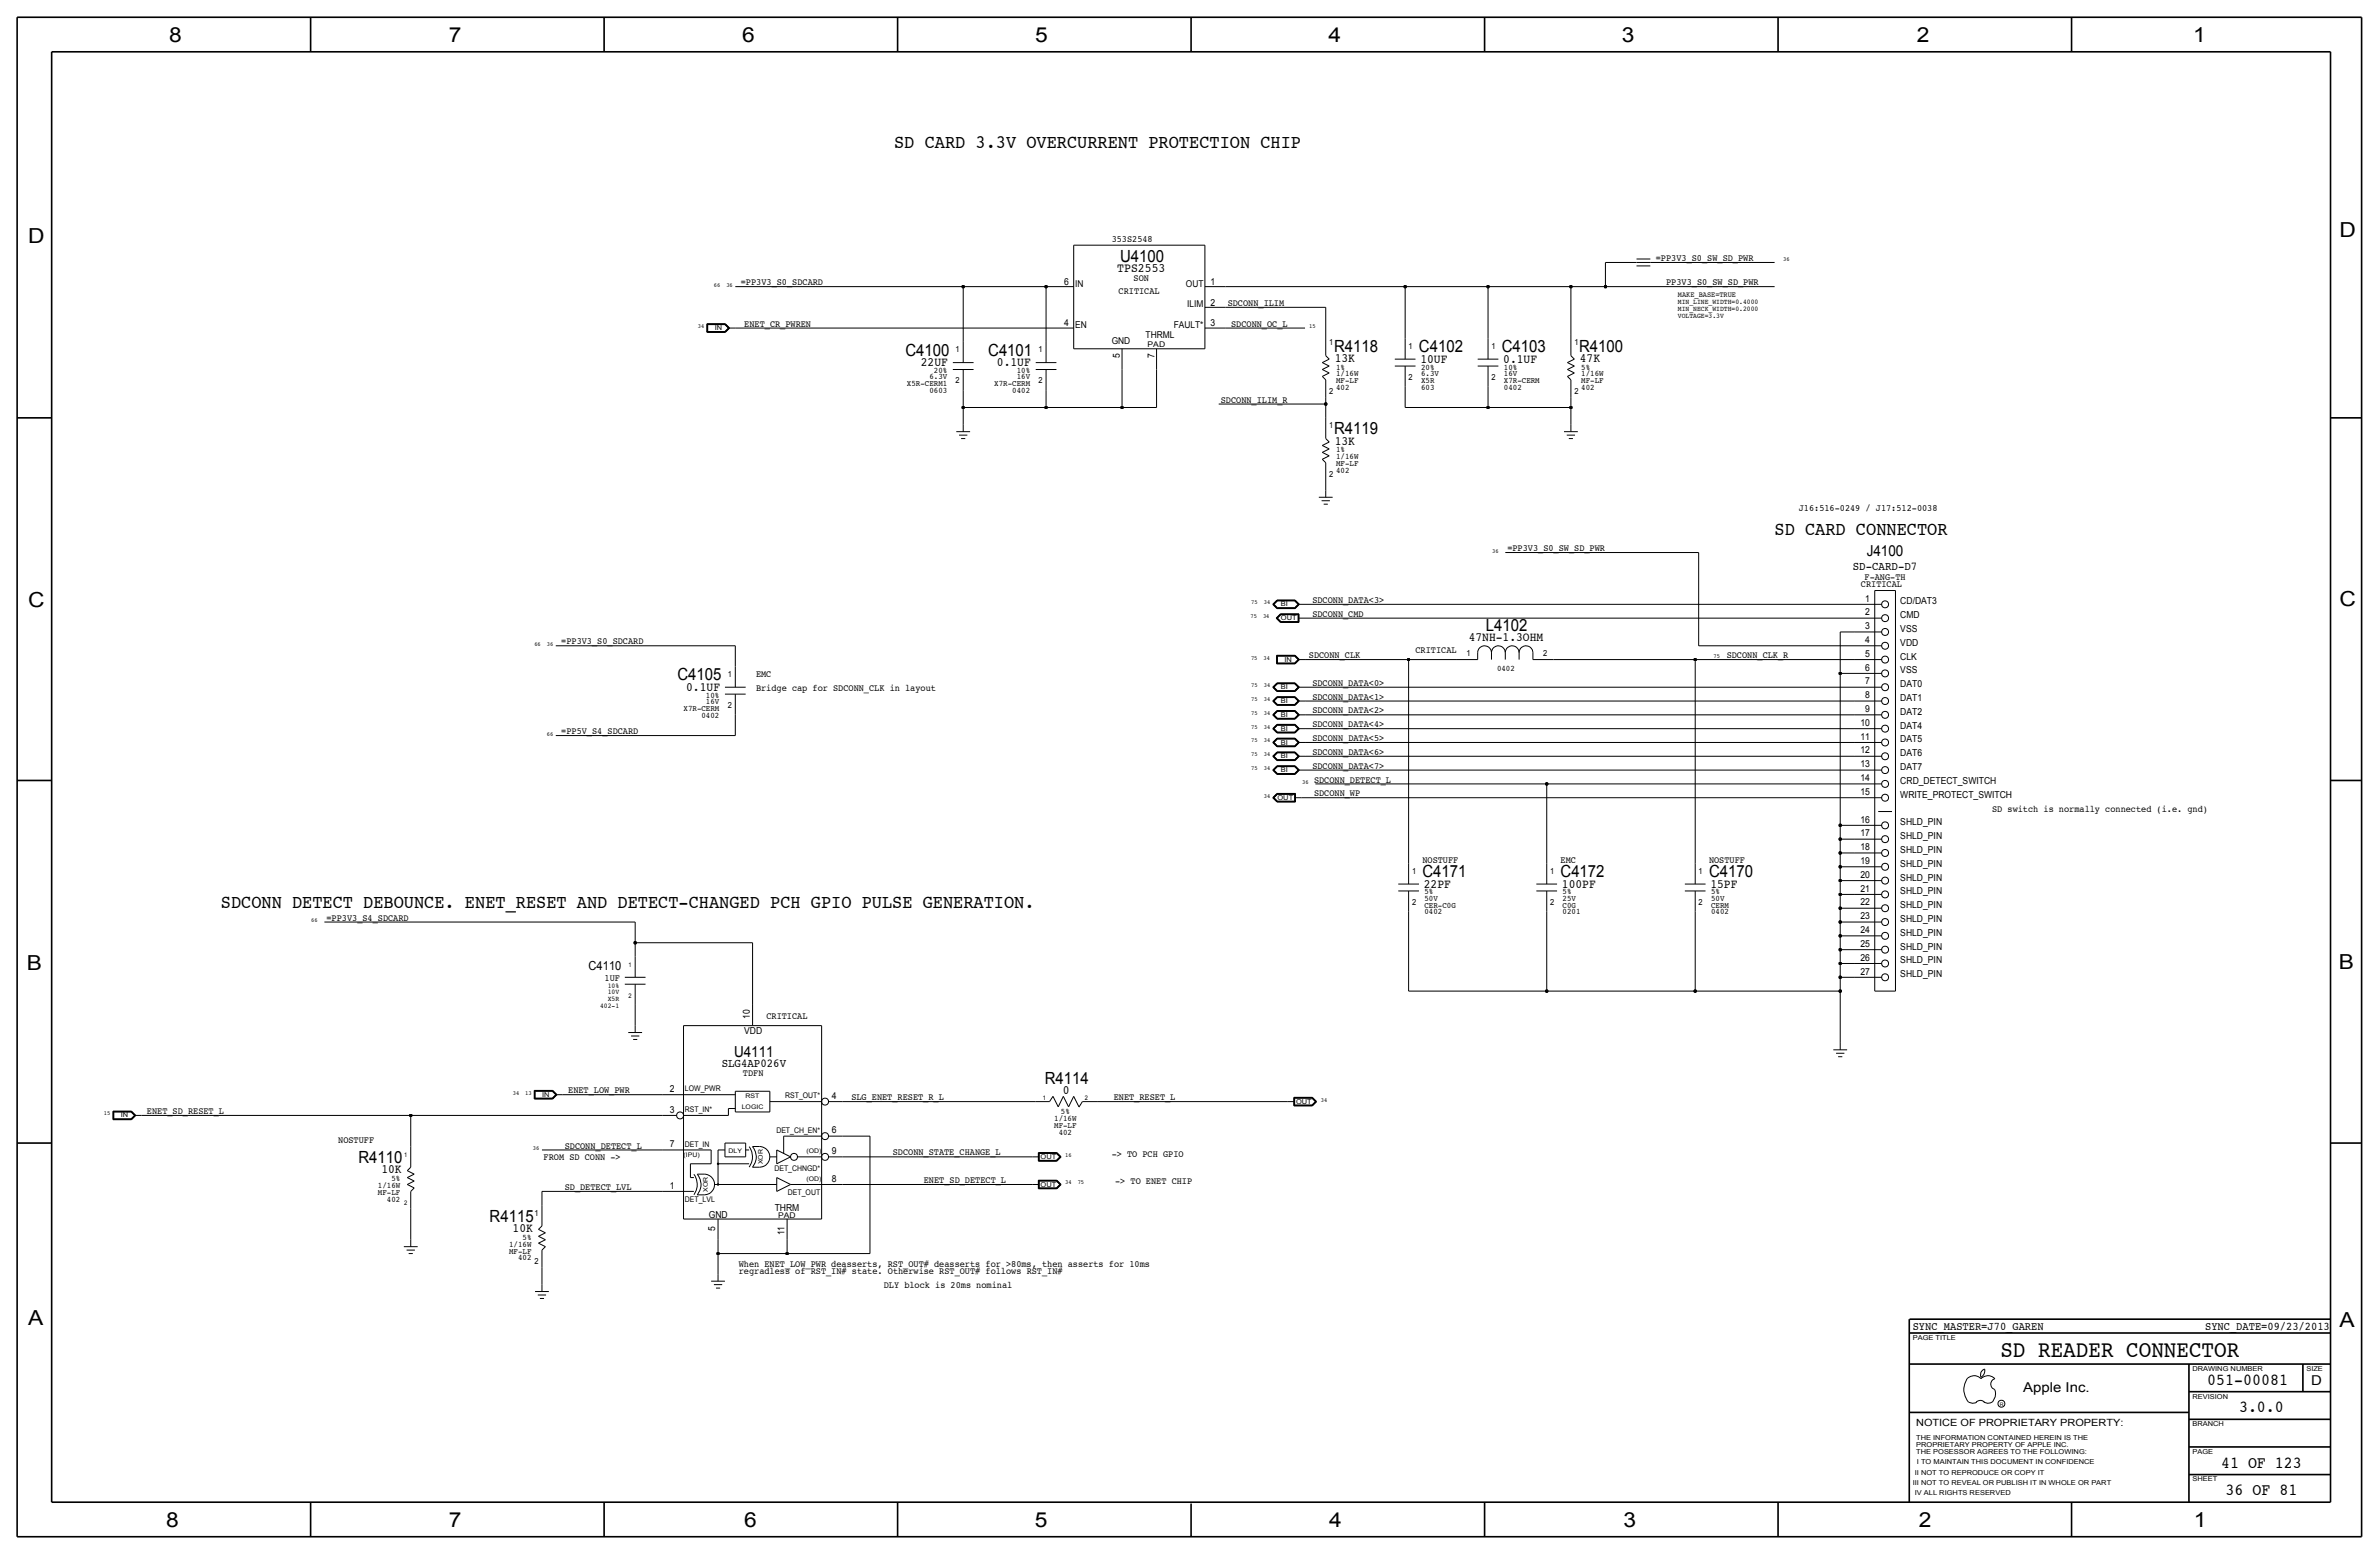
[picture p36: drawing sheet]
<svg xmlns="http://www.w3.org/2000/svg" width="875mm" height="572mm" viewBox="0 0 875 572" stroke-linecap="round" stroke-linejoin="round" font-family="sans-serif">
<defs><g id="words">
<text font-size="8.6" x="735.8" y="499.1">SD READER CONNECTOR</text>
<g font-size="7.6">
<text x="62.2" y="15.5">8</text>
<text x="165" y="15.5">7</text>
<text x="273" y="15.5">6</text>
<text x="380.7" y="15.5">5</text>
<text x="488.6" y="15.5">4</text>
<text x="596.6" y="15.5">3</text>
<text x="705.1" y="15.5">2</text>
<text x="806.7" y="15.5">1</text>
<text x="10.4" y="89.4">D</text>
<text x="860.5" y="87.1">D</text>
<text x="10.4" y="223.3">C</text>
<text x="860.5" y="222.8">C</text>
<text x="9.8" y="356.6">B</text>
<text x="860.2" y="356.4">B</text>
<text x="10.4" y="487.4">A</text>
<text x="860.5" y="488.2">A</text>
<text x="61.2" y="561.6">8</text>
<text x="165" y="561.6">7</text>
<text x="273.8" y="561.6">6</text>
<text x="380.7" y="561.6">5</text>
<text x="488.9" y="561.6">4</text>
<text x="597.1" y="561.6">3</text>
<text x="705.8" y="561.6">2</text>
<text x="806.9" y="561.6">1</text>
</g>
<g font-size="7">
<text x="328.9" y="54.6">SD CARD 3.3V OVERCURRENT PROTECTION CHIP</text>
<text x="652.7" y="196.9">SD CARD CONNECTOR</text>
<text x="81.2" y="334">SDCONN DETECT DEBOUNCE. ENET_RESET AND DETECT-CHANGED PCH GPIO PULSE GENERATION.</text>
</g>
<g font-size="6.2">
<text x="412" y="96.5">U4100</text>
<text x="333" y="130.8">C4100</text>
<text x="363.5" y="130.8">C4101</text>
<text x="490.7" y="129.3">R4118</text>
<text x="521.9" y="129.5">C4102</text>
<text x="552.4" y="129.5">C4103</text>
<text x="580.8" y="129.3">R4100</text>
<text x="490.7" y="159.8">R4119</text>
<text x="546.5" y="232.2">L4102</text>
<text x="249.2" y="250.2">C4105</text>
<text x="523.2" y="322.6">C4171</text>
<text x="574" y="322.6">C4172</text>
<text x="628.6" y="322.6">C4170</text>
<text x="384.3" y="398.8">R4114</text>
<text x="131.8" y="427.7">R4110</text>
<text x="180.1" y="449.3">R4115</text>
<text x="811.9" y="509.3">051-00081</text>
<text x="823.6" y="519.4">3.0.0</text>
<text x="817" y="539.8">41 OF 123</text>
<text x="818.6" y="549.9">36 OF 81</text>
</g>
<g font-size="5.6">
<text x="686.6" y="204.5">J4100</text>
<text x="270" y="388.6">U4111</text>
</g>
<g font-size="5">
<text x="850.1" y="509.3">D</text>
<text x="744.2" y="511.8">Apple Inc.</text>
</g>
<g font-size="4.7">
<text x="410.9" y="100.2">TPS2553</text>
<text x="338.7" y="134.6">22UF</text>
<text x="366.7" y="134.6">0.1UF</text>
<text x="490.9" y="133.1">13K</text>
<text x="522.4" y="133.4">10UF</text>
<text x="552.9" y="133.4">0.1UF</text>
<text x="581.1" y="133.1">47K</text>
<text x="490.9" y="163.6">13K</text>
<text x="540.2" y="235.7">47NH-1.3OHM</text>
<text x="252.4" y="254">0.1UF</text>
<text x="523.7" y="326.4">22PF</text>
<text x="574.5" y="326.4">100PF</text>
<text x="629.1" y="326.4">15PF</text>
<text x="390.9" y="402.3">0</text>
<text x="140.3" y="431.5">10K</text>
<text x="188.6" y="453.1">10K</text>
</g>
<text font-size="4.6" x="216.5" y="356.9">C4110</text>
<g font-size="4.4">
<text x="681.5" y="209.6">SD-CARD-D7</text>
<text x="265.4" y="392.4">SLG4AP026V</text>
</g>
<g font-size="4.3">
<text x="703.5" y="488.9">SYNC_MASTER=J70_GAREN</text>
<text x="811.1" y="488.9">SYNC_DATE=09/23/2013</text>
</g>
<text font-size="3.7" x="704.8" y="524.5">NOTICE OF PROPRIETARY PROPERTY:</text>
<g font-size="3.5">
<text x="408.9" y="88.9">353S2548</text>
<text x="609" y="96">=PP3V3_S0_SW_SD_PWR</text>
<text x="272.5" y="104.9">=PP3V3_S0_SDCARD</text>
<text x="391.4" y="104.6">6</text>
<text x="395.4" y="105.4">IN</text>
<text x="411.4" y="108">CRITICAL</text>
<text x="417" y="103.5">SON</text>
<text x="436.2" y="105.4">OUT</text>
<text x="445.2" y="104.9">1</text>
<text x="612.8" y="104.9">PP3V3_S0_SW_SD_PWR</text>
<text x="436.7" y="113">ILIM</text>
<text x="445.2" y="112.5">2</text>
<text x="451.6" y="112.5">SDCONN_ILIM</text>
<text x="391.4" y="119.9">4</text>
<text x="445.2" y="119.9">3</text>
<text x="273.8" y="120.1">ENET_CR_PWREN</text>
<text x="395.4" y="120.7">EN</text>
<text x="421.4" y="124.5">THRML</text>
<text x="431.7" y="120.7">FAULT*</text>
<text x="452.8" y="120.1">SDCONN_OC_L</text>
<text x="408.9" y="126.5">GND</text>
<text x="411.9" y="131.5" transform="rotate(-90 411.9 131.5)">5</text>
<text x="424.6" y="131.5" transform="rotate(-90 424.6 131.5)">7</text>
<text x="449" y="148.1">SDCONN_ILIM_R</text>
<text x="661.6" y="188">J16:516-0249 / J17:512-0038</text>
<text x="554.4" y="202.7">=PP3V3_S0_SW_SD_PWR</text>
<text x="684.5" y="215.9">CRITICAL</text>
<text x="685.8" y="213.4">F-ANG-TH</text>
<text x="482.7" y="221.7">SDCONN_DATA&lt;3&gt;</text>
<text x="686" y="221.2">1</text>
<text x="482.7" y="226.8">SDCONN_CMD</text>
<text x="686" y="226.3">2</text>
<text x="699" y="222.2">CD/DAT3</text>
<text x="699" y="227.3">CMD</text>
<text x="686" y="231.4">3</text>
<text x="699" y="232.4">VSS</text>
<text x="206.5" y="237">=PP3V3_S0_SDCARD</text>
<text x="686" y="236.5">4</text>
<text x="699" y="237.5">VDD</text>
<text x="481.4" y="242.1">SDCONN_CLK</text>
<text x="520.6" y="240">CRITICAL</text>
<text x="635.1" y="242.1">SDCONN_CLK_R</text>
<text x="686" y="241.5">5</text>
<text x="699" y="242.6">CLK</text>
<text x="278.1" y="248.9">EMC</text>
<text x="686" y="246.6">6</text>
<text x="686" y="251.7">7</text>
<text x="699" y="247.6">VSS</text>
<text x="278.1" y="254">Bridge cap for SDCONN_CLK in layout</text>
<text x="482.7" y="252.2">SDCONN_DATA&lt;0&gt;</text>
<text x="482.7" y="257.3">SDCONN_DATA&lt;1&gt;</text>
<text x="686" y="256.8">8</text>
<text x="699" y="252.7">DAT0</text>
<text x="699" y="257.8">DAT1</text>
<text x="482.7" y="262.4">SDCONN_DATA&lt;2&gt;</text>
<text x="686" y="261.9">9</text>
<text x="699" y="262.9">DAT2</text>
<text x="482.7" y="267.5">SDCONN_DATA&lt;4&gt;</text>
<text x="684.3" y="266.9">10</text>
<text x="699" y="268">DAT4</text>
<text x="206.5" y="270">=PP5V_S4_SDCARD</text>
<text x="482.7" y="272.5">SDCONN_DATA&lt;5&gt;</text>
<text x="684.3" y="272">11</text>
<text x="699" y="273">DAT5</text>
<text x="482.7" y="277.6">SDCONN_DATA&lt;6&gt;</text>
<text x="684.3" y="277.1">12</text>
<text x="699" y="278.1">DAT6</text>
<text x="482.7" y="282.7">SDCONN_DATA&lt;7&gt;</text>
<text x="483.3" y="287.8">SDCONN_DETECT_L</text>
<text x="684.3" y="282.2">13</text>
<text x="684.3" y="287.3">14</text>
<text x="699" y="283.2">DAT7</text>
<text x="483.3" y="292.9">SDCONN_WP</text>
<text x="684.3" y="292.4">15</text>
<text x="699" y="293.4">WRITE_PROTECT_SWITCH</text>
<text x="699" y="288.3">CRD_DETECT_SWITCH</text>
<text x="732.7" y="298.5">SD switch is normally connected (i.e. gnd)</text>
<text x="684.3" y="302.5">16</text>
<text x="699" y="303.5">SHLD_PIN</text>
<text x="684.3" y="307.6">17</text>
<text x="699" y="308.6">SHLD_PIN</text>
<text x="523.2" y="317.5">NOSTUFF</text>
<text x="574" y="317.5">EMC</text>
<text x="628.6" y="317.5">NOSTUFF</text>
<text x="684.3" y="317.7">19</text>
<text x="684.3" y="312.7">18</text>
<text x="699" y="313.7">SHLD_PIN</text>
<text x="684.3" y="322.8">20</text>
<text x="699" y="318.8">SHLD_PIN</text>
<text x="699" y="323.9">SHLD_PIN</text>
<text x="684.3" y="327.9">21</text>
<text x="699" y="328.9">SHLD_PIN</text>
<text x="684.3" y="333">22</text>
<text x="699" y="334">SHLD_PIN</text>
<text x="120.1" y="338.6">=PP3V3_S4_SDCARD</text>
<text x="684.3" y="338.1">23</text>
<text x="699" y="339.1">SHLD_PIN</text>
<text x="684.3" y="343.2">24</text>
<text x="699" y="344.2">SHLD_PIN</text>
<text x="684.3" y="353.3">26</text>
<text x="684.3" y="348.2">25</text>
<text x="699" y="349.3">SHLD_PIN</text>
<text x="684.3" y="358.4">27</text>
<text x="699" y="354.3">SHLD_PIN</text>
<text x="699" y="359.4">SHLD_PIN</text>
<text x="222.4" y="360.7">1UF</text>
<text x="275.8" y="374.6" transform="rotate(-90 275.8 374.6)">10</text>
<text x="281.9" y="374.6">CRITICAL</text>
<text x="273.7" y="380.2">VDD</text>
<text x="273.3" y="395.7">TDFN</text>
<text x="246.4" y="401.6">2</text>
<text x="209" y="402.1">ENET_LOW_PWR</text>
<text x="306" y="404.1">4</text>
<text x="313.1" y="404.6">SLG_ENET_RESET_R_L</text>
<text x="409.7" y="404.6">ENET_RESET_L</text>
<text x="54.1" y="409.7">ENET_SD_RESET_L</text>
<text x="246.4" y="409.2">3</text>
<text x="306" y="416.8">6</text>
<text x="124.4" y="420.4">NOSTUFF</text>
<text x="207.7" y="422.4">SDCONN_DETECT_L</text>
<text x="246.4" y="421.9">7</text>
<text x="306" y="424.4">9</text>
<text x="328.4" y="424.9">SDCONN_STATE_CHANGE_L</text>
<text x="408.9" y="425.5">-&gt; TO PCH GPIO</text>
<text x="200" y="426.7">FROM SD CONN -&gt;</text>
<text x="207.7" y="437.6">SD_DETECT_LVL</text>
<text x="246.4" y="437.1">1</text>
<text x="306" y="434.6">8</text>
<text x="339.8" y="435.1">ENET_SD_DETECT_L</text>
<text x="410.2" y="435.6">-&gt; TO ENET CHIP</text>
<text x="260.7" y="447.8">GND</text>
<text x="284.9" y="445.3">THRM</text>
<text x="263.1" y="452.6" transform="rotate(-90 263.1 452.6)">5</text>
<text x="288.5" y="454.4" transform="rotate(-90 288.5 454.4)">11</text>
<text x="271.7" y="466.1">When ENET_LOW_PWR deasserts, RST_OUT# deasserts for &gt;80ms, then asserts for 10ms</text>
<text x="271.7" y="468.6">regradless of RST_IN# state. Otherwise RST_OUT# follows RST_IN#</text>
<text x="325.1" y="473.7">DLY block is 20ms nominal</text>
</g>
<g font-size="3.1">
<text x="351.5" y="129.5">1</text>
<text x="382" y="129.5">1</text>
<text x="488.9" y="127">1</text>
<text x="518.1" y="128.3">1</text>
<text x="548.6" y="128.3">1</text>
<text x="579.1" y="127">1</text>
<text x="343.5" y="137.2">20%</text>
<text x="374" y="137.2">10%</text>
<text x="491.4" y="135.9">1%</text>
<text x="522.7" y="135.9">20%</text>
<text x="553.2" y="135.9">10%</text>
<text x="581.6" y="135.9">5%</text>
<text x="333.6" y="142">X5R-CERM1</text>
<text x="341.8" y="139.4">6.3V</text>
<text x="351.5" y="141">2</text>
<text x="365.7" y="142">X7R-CERM</text>
<text x="374" y="139.4">16V</text>
<text x="382" y="141">2</text>
<text x="491.4" y="141">MF-LF</text>
<text x="491.4" y="143.5">402</text>
<text x="491.4" y="138.4">1/16W</text>
<text x="518.1" y="139.7">2</text>
<text x="522.7" y="140.7">X5R</text>
<text x="522.7" y="138.2">6.3V</text>
<text x="522.7" y="143.3">603</text>
<text x="548.6" y="139.7">2</text>
<text x="553.2" y="140.7">X7R-CERM</text>
<text x="553.2" y="143.3">0402</text>
<text x="553.2" y="138.2">16V</text>
<text x="581.6" y="141">MF-LF</text>
<text x="581.6" y="138.4">1/16W</text>
<text x="581.6" y="143.5">402</text>
<text x="341.8" y="144.5">0603</text>
<text x="372.3" y="144.5">0402</text>
<text x="488.9" y="144.8">2</text>
<text x="579.1" y="144.8">2</text>
<text x="488.9" y="157.5">1</text>
<text x="491.4" y="166.4">1%</text>
<text x="491.4" y="174">402</text>
<text x="491.4" y="168.9">1/16W</text>
<text x="491.4" y="171.5">MF-LF</text>
<text x="488.9" y="175.3">2</text>
<text x="539.4" y="241.3">1</text>
<text x="567.6" y="241.3">2</text>
<text x="267.7" y="248.9">1</text>
<text x="550.6" y="246.6">0402</text>
<text x="259.7" y="256.5">10%</text>
<text x="251.4" y="261.4">X7R-CERM</text>
<text x="258" y="263.9">0402</text>
<text x="259.7" y="258.8">16V</text>
<text x="267.7" y="260.4">2</text>
<text x="519.4" y="321.3">1</text>
<text x="570.2" y="321.3">1</text>
<text x="624.8" y="321.3">1</text>
<text x="524" y="328.9">5%</text>
<text x="574.8" y="328.9">5%</text>
<text x="629.4" y="328.9">5%</text>
<text x="519.4" y="332.7">2</text>
<text x="524" y="333.8">CER-C0G</text>
<text x="524" y="331.2">50V</text>
<text x="570.2" y="332.7">2</text>
<text x="574.8" y="333.8">C0G</text>
<text x="574.8" y="331.2">25V</text>
<text x="624.8" y="332.7">2</text>
<text x="629.4" y="331.2">50V</text>
<text x="629.4" y="333.8">CERM</text>
<text x="524" y="336.3">0402</text>
<text x="574.8" y="336.3">0201</text>
<text x="629.4" y="336.3">0402</text>
<text x="387.7" y="412.2">1/16W</text>
<text x="390.2" y="409.7">5%</text>
<text x="387.7" y="414.8">MF-LF</text>
<text x="389.4" y="417.3">402</text>
<text x="139" y="436.9">1/16W</text>
<text x="144" y="434.3">5%</text>
<text x="139" y="439.4">MF-LF</text>
<text x="142.3" y="442">402</text>
<text x="196.5" y="447">1</text>
<text x="192.2" y="455.9">5%</text>
<text x="187.3" y="461">MF-LF</text>
<text x="187.3" y="458.5">1/16W</text>
<text x="190.6" y="463.6">402</text>
<text x="196.5" y="464.8">2</text>
</g>
<g font-size="2.9">
<text x="617.2" y="109.2">MAKE_BASE=TRUE</text>
<text x="422.1" y="127.5">PAD</text>
<text x="251.9" y="401.3">LOW_PWR</text>
<text x="288.8" y="403.9">RST_OUT*</text>
<text x="251.9" y="408.9">RST_IN*</text>
<text x="285.6" y="416.6">DET_CH_EN*</text>
<text x="251.9" y="421.6">DET_IN</text>
<text x="284.9" y="430.5">DET_CHNGD*</text>
<text x="251.9" y="442">DET_LVL</text>
<text x="289.8" y="439.4">DET_OUT</text>
<text x="286.2" y="447.8">PAD</text>
</g>
<g font-size="2.6">
<text x="617.2" y="111.8">MIN_LINE_WIDTH=0.4000</text>
<text x="617.2" y="116.8">VOLTAGE=3.3V</text>
<text x="617.2" y="114.3">MIN_NECK_WIDTH=0.2000</text>
<text x="223.6" y="365.5">10V</text>
<text x="223.6" y="363.2">10%</text>
<text x="220.7" y="370.6">402-1</text>
<text x="223.6" y="368">X5R</text>
</g>
<g font-size="2.5">
<text x="262.9" y="121.4">IN</text>
<text x="471.1" y="223">BI</text>
<text x="471.2" y="228.1">OUT</text>
<text x="472.4" y="243.3">IN</text>
<text x="471.1" y="253.5">BI</text>
<text x="471.1" y="263.7">BI</text>
<text x="471.1" y="258.6">BI</text>
<text x="471.1" y="268.7">BI</text>
<text x="471.1" y="273.8">BI</text>
<text x="471.1" y="278.9">BI</text>
<text x="471.1" y="284">BI</text>
<text x="469.9" y="294.1">OUT</text>
<text x="199.4" y="403.4">IN</text>
<text x="476.7" y="405.9">OUT</text>
<text x="44.4" y="411">IN</text>
<text x="382.7" y="426.2">OUT</text>
<text x="382.7" y="436.4">OUT</text>
<text x="703.5" y="492.8">PAGE TITLE</text>
<text x="806.4" y="504.2">DRAWING NUMBER</text>
<text x="848.3" y="504.2">SIZE</text>
<text x="806.4" y="514.4">REVISION</text>
<text x="806.4" y="524.5">BRANCH</text>
<text x="704.8" y="532.1">PROPRIETARY PROPERTY OF APPLE INC.</text>
<text x="704.8" y="529.6">THE INFORMATION CONTAINED HEREIN IS THE</text>
<text x="704.8" y="534.7">THE POSESSOR AGREES TO THE FOLLOWING:</text>
<text x="705.1" y="538.5">I TO MAINTAIN THIS DOCUMENT IN CONFIDENCE</text>
<text x="806.4" y="534.7">PAGE</text>
<text x="704.3" y="542.3">II NOT TO REPRODUCE OR COPY IT</text>
<text x="806.4" y="544.8">SHEET</text>
<text x="703.5" y="546.1">III NOT TO REVEAL OR PUBLISH IT IN WHOLE OR PART</text>
<text x="704.3" y="549.9">IV ALL RIGHTS RESERVED</text>
</g>
<g font-size="2.3">
<text x="655.9" y="96">36</text>
<text x="262.6" y="105.4">66</text>
<text x="267.2" y="105.4">36</text>
<text x="256.7" y="120.7">34</text>
<text x="481.5" y="120.7">15</text>
<text x="548.8" y="203.2">36</text>
<text x="460" y="227.3">75</text>
<text x="460.2" y="222.3">75</text>
<text x="464.6" y="227.3">34</text>
<text x="464.8" y="222.3">34</text>
<text x="196.5" y="237.5">66</text>
<text x="201.1" y="237.5">36</text>
<text x="460.1" y="242.6">75</text>
<text x="464.7" y="242.6">34</text>
<text x="630.3" y="242.1">75</text>
<text x="460.2" y="257.8">75</text>
<text x="460.2" y="252.7">75</text>
<text x="464.8" y="257.8">34</text>
<text x="464.8" y="252.7">34</text>
<text x="460.2" y="262.9">75</text>
<text x="464.8" y="262.9">34</text>
<text x="460.2" y="268">75</text>
<text x="464.8" y="268">34</text>
<text x="201.1" y="270.5">66</text>
<text x="460.2" y="273.1">75</text>
<text x="464.8" y="273.1">34</text>
<text x="460.2" y="278.1">75</text>
<text x="464.8" y="278.1">34</text>
<text x="460.2" y="283.2">75</text>
<text x="464.8" y="283.2">34</text>
<text x="464.8" y="293.4">34</text>
<text x="479" y="288.3">36</text>
<text x="114.5" y="339.1">66</text>
<text x="231.2" y="355.6">1</text>
<text x="231.2" y="367">2</text>
<text x="188.6" y="402.6">34</text>
<text x="193.2" y="402.6">13</text>
<text x="272.8" y="407.7">LOGIC</text>
<text x="274.3" y="403.9">RST</text>
<text x="383.6" y="404.4">1</text>
<text x="399" y="404.4">2</text>
<text x="485.8" y="405.1">34</text>
<text x="38.3" y="410.2">15</text>
<text x="148.7" y="425.4">1</text>
<text x="196" y="422.9">36</text>
<text x="251.4" y="425.5">(IPU)</text>
<text x="268" y="424.2">DLY</text>
<text x="296.7" y="424.2">(OD)</text>
<text x="391.8" y="425.4">16</text>
<text x="280.6" y="428.2" transform="rotate(-90 280.6 428.2)">XOR</text>
<text x="296.7" y="434.3">(OD)</text>
<text x="391.8" y="435.6">34</text>
<text x="396.4" y="435.6">75</text>
<text x="148.7" y="443.2">2</text>
<text x="260.3" y="438.4" transform="rotate(-90 260.3 438.4)">XOR</text>
</g>
<text font-size="1.8" x="735.5" y="516.9">R</text>
</g></defs>
<g fill="none" stroke="#000" stroke-width=".37">
<path d="M394.9 90.2h48.3zM394.9 90.2v38.1zM443.2 90.2v38.1zM590.5 96.5v8.9zM590.5 96.5h11.4zM601.9 97.8h5.1zM601.9 96.5h5.1zM601.9 95.3h5.1zM607 96.5h45.7zM260 119.1v3.1zM260 119.1h6.8zM260.1 119.2h6.7z"/>
<path d="M260.1 119.2v2.9zM260.2 119.3v2.7zM260.2 119.3h6.5zM260.3 119.4h6.3zM260.3 119.4v2.5zM266.6 119.4l1.3 1.3zM266.7 119.3l1.4 1.4zM266.8 119.2l1.4 1.5zM266.8 119.1l1.6 1.6zM270.5 105.4h83.8zM354.3 105.4h30.5zM354.3 105.4v20.3z"/>
<path d="M384.8 105.4v20.3zM384.8 105.4h2.5zM387.3 105.4h7.6zM443.2 105.4h7.6zM443.2 113h7.6zM450.8 105.4h66zM450.8 113h36.8zM487.6 113v10.2zM516.8 105.4h30.5zM516.8 105.4v19.1zM547.3 105.4h30.5zM547.3 105.4v19.1z"/>
<path d="M577.8 105.4h12.7zM577.8 105.4v17.8zM590.5 105.4h62.2zM260 122.2h6.8zM260.1 122.1h6.7zM260.2 122h6.5zM260.3 121.9h6.3zM266.6 121.9l1.3-1.3zM266.7 122l1.4-1.4zM266.8 122.1l1.4-1.4zM266.8 122.2l1.6-1.6zM267.9 120.7h2.6z"/>
<path d="M270.5 120.7h116.8zM350.5 135.9h7.6zM350.5 133.4h7.6zM354.3 125.7v7.7zM354.3 135.9v7.6zM380.9 135.9h7.7zM380.9 133.4h7.7zM384.8 125.7v7.7zM384.8 135.9v7.6zM387.3 120.7h7.6zM394.9 128.3h48.3zM412.7 135.9v14z"/>
<path d="M412.7 128.3v7.6zM425.4 135.9v14zM425.4 128.3v7.6zM443.2 120.7h7.6zM450.8 120.7h29.2zM486.4 133.4l2.5-1.3zM486.4 138.4l2.5-1.2zM486.4 135.9l2.5-1.3zM486.4 138.4l1.2 1.3zM486.4 135.9l2.5 1.3zM486.4 133.4l2.5 1.2zM487.6 130.8l1.3 1.3z"/>
<path d="M487.6 123.2v7.6zM487.6 139.7v6.4zM513 134.6h7.6zM513 132.1h7.6zM516.8 124.5v7.6zM516.8 134.6v7.6zM543.5 134.6h7.6zM543.5 132.1h7.6zM547.3 124.5v7.6zM547.3 134.6v7.6zM576.5 138.4l1.3 1.3zM576.5 135.9l2.6 1.3z"/>
<path d="M576.5 133.4l2.6 1.2zM576.5 133.4l2.6-1.3zM576.5 138.4l2.6-1.2zM576.5 135.9l2.6-1.3zM577.8 123.2v7.6zM577.8 139.7v6.4zM577.8 130.8l1.3 1.3zM351.7 158.8h5.1zM354.3 149.9h30.5zM354.3 143.5v6.4zM354.3 149.9v6.3zM354.3 156.2v2.6z"/>
<path d="M384.8 143.5v6.4zM384.8 149.9h27.9zM412.7 149.9h12.7zM448.3 148.6h39.3zM487.6 148.6v5.1zM487.6 146v2.6zM487.6 153.7v7.6zM516.8 149.9h30.5zM516.8 142.2v7.7zM547.3 149.9h30.5zM547.3 142.2v7.7zM575.3 158.8h5z"/>
<path d="M577.8 146.1v3.8zM577.8 149.9v6.3zM577.8 156.2v2.6zM352.8 160h3zM353.5 161.3h1.5zM486.4 163.8l2.5-1.2zM486.4 168.9l2.5-1.3zM486.4 166.4l2.5-1.3zM486.4 168.9l1.2 1.3zM486.4 166.4l2.5 1.2zM486.4 163.8l2.5 1.3zM487.6 161.3l1.3 1.3z"/>
<path d="M487.6 176.5v3.8zM487.6 170.2v6.3zM576.3 160h3zM577 161.3h1.6zM485.1 182.9h5.1zM486.1 184.2h3.1zM486.9 185.4h1.5zM487.6 180.3v2.6zM553.7 203.2h71.1zM624.8 203.2v34.3zM689.6 217.2v147.3zM689.6 217.2h7.6z"/>
<path d="M697.2 217.2v147.3zM204.4 237.5h66.1zM270.5 237.5v7.6zM468.1 222.2l1.6 1.6zM468.1 222.3l1.6-1.6zM468.3 222.3l1.4-1.5zM468.3 222.3l1.4 1.4zM468.4 222.3l1.4-1.4zM468.4 222.3l1.4 1.3zM468.6 222.2l1.2 1.3zM468.6 222.3l1.2-1.3zM469.4 227.3l1.6 1.6z"/>
<path d="M469.4 227.3l1.6-1.5zM469.5 227.3l1.5-1.4zM469.5 227.3l1.5 1.5zM469.7 223.8h6.7zM469.7 227.3l1.4-1.3zM469.7 220.7h6.7zM469.7 227.3l1.4 1.4zM469.7 223.7h6.6zM469.7 220.8h6.6zM469.8 220.9h6.4zM469.8 223.6h6.5zM469.8 223.5h6.4z"/>
<path d="M469.8 221h6.4zM469.8 227.3l1.3-1.2zM469.8 227.3l1.3 1.3zM471 228.9h6.8zM471 225.8h6.8zM471 225.9h6.7zM471 228.8h6.7zM471.1 226h6.5zM471.1 228.7h6.5zM471.1 228.6h6.4zM471.1 226.1h6.4zM476.2 221l1.3 1.3z"/>
<path d="M476.2 220.9l1.4 1.4zM476.2 223.6l1.4-1.3zM476.3 220.8l1.5 1.5zM476.3 223.7l1.5-1.4zM476.4 220.7l1.5 1.6zM476.4 223.8l1.5-1.6zM477.5 222.2l-1.3 1.3zM477.5 222.3h2.5zM477.5 227.3h2.5zM477.5 226.1v2.5zM477.6 226v2.7zM477.7 225.9v2.9z"/>
<path d="M477.8 225.8v3.1zM480 222.3h201.9zM480 227.3h201.9zM624.8 237.5h57.1zM676.9 232.4v15.2zM676.9 232.4h5zM681.9 227.3h10.2zM681.9 237.5h10.2zM681.9 232.4h10.2zM681.9 222.3h10.2zM266.6 252.7h7.7zM266.6 255.3h7.7z"/>
<path d="M270.5 245.1v7.6zM270.5 255.3v7.6zM468.1 257.8l1.6 1.6zM468.1 252.7l1.6 1.6zM468.1 257.8l1.6-1.6zM468.1 252.7l1.6-1.5zM468.3 257.8l1.4-1.5zM468.3 252.7l1.4-1.4zM468.3 257.8l1.4 1.5zM468.3 252.7l1.4 1.5zM468.4 257.8l1.4-1.4zM468.4 252.7l1.4-1.3z"/>
<path d="M468.4 257.8l1.4 1.4zM468.4 252.7l1.4 1.4zM468.6 257.8l1.2 1.3zM468.6 252.7l1.2 1.3zM468.6 257.8l1.2-1.3zM468.6 252.7l1.2-1.2zM469.5 241v3.1zM469.5 244.1h6.9zM469.5 241h6.9zM469.6 241.1v2.9zM469.6 244h6.7zM469.6 241.1h6.7z"/>
<path d="M469.7 259.4h6.7zM469.7 254.3h6.7zM469.7 256.2h6.7zM469.7 251.2h6.7zM469.7 259.3h6.6zM469.7 254.2h6.6zM469.7 241.2v2.7zM469.7 243.9h6.5zM469.7 241.2h6.5zM469.7 256.3h6.6zM469.7 251.3h6.6zM469.8 256.4h6.4z"/>
<path d="M469.8 251.4h6.4zM469.8 259.2h6.5zM469.8 254.1h6.5zM469.8 259.1h6.4zM469.8 256.5h6.4zM469.8 254h6.4zM469.8 251.5h6.4zM469.8 241.3h6.4zM469.8 241.3v2.5zM469.8 243.8h6.4zM476.2 259.1l1.3-1.3zM476.2 254l1.3-1.3z"/>
<path d="M476.2 243.8l1.3-1.2zM476.2 256.5l1.3 1.3zM476.2 251.5l1.3 1.2zM476.2 241.3l1.3 1.3zM476.2 256.4l1.4 1.4zM476.2 251.4l1.4 1.3zM476.2 241.2l1.4 1.4zM476.2 259.2l1.4-1.4zM476.2 254.1l1.4-1.4zM476.2 243.9l1.4-1.3zM476.3 256.3l1.5 1.5zM476.3 251.3l1.5 1.4z"/>
<path d="M476.3 241.1l1.5 1.5zM476.3 259.3l1.5-1.5zM476.3 254.2l1.5-1.5zM476.3 244l1.5-1.4zM476.4 256.2l1.5 1.6zM476.4 251.2l1.5 1.5zM476.4 241l1.5 1.6zM476.4 259.4l1.5-1.6zM476.4 254.3l1.5-1.6zM476.4 244.1l1.5-1.5zM477.5 257.8h2.5zM477.5 252.7h2.5z"/>
<path d="M477.5 242.6h2.5zM480 257.8h201.9zM480 252.7h201.9zM480 242.6h38.1zM518.1 242.6v74.9zM518.1 242.6h17.8zM535.9 242.6h7.6zM543.5 240v2.6zM543.5 240a2.54 2.54 0 0 1 2.5-2.5 2.54 2.54 0 0 1 2.6 2.5 2.54 2.54 0 0 1 2.5-2.5 2.54 2.54 0 0 1 2.6 2.5 2.54 2.54 0 0 1 2.5-2.5 2.54 2.54 0 0 1 2.5 2.5 2.54 2.54 0 0 1 2.6-2.5 2.54 2.54 0 0 1 2.5 2.5M548.6 240v2.6zM553.7 240v2.6zM558.7 240v2.6z"/>
<path d="M563.8 242.6h7.6zM563.8 240v2.6zM571.4 242.6h52.1zM623.5 242.6h58.4zM623.5 242.6v74.9zM676.9 247.7v55.8zM676.9 247.7h5zM681.9 247.7h10.2zM681.9 252.7h10.2zM681.9 257.8h10.2zM681.9 242.6h10.2zM204.4 270.5h66.1z"/>
<path d="M270.5 262.9v7.6zM468.1 278.1l1.6 1.6zM468.1 273l1.6 1.6zM468.1 268l1.6 1.5zM468.1 262.9l1.6 1.6zM468.1 278.1l1.6-1.5zM468.1 273.1l1.6-1.6zM468.1 268l1.6-1.6zM468.1 262.9l1.6-1.6zM468.3 278.1l1.4-1.4zM468.3 273.1l1.4-1.5zM468.3 268l1.4-1.5z"/>
<path d="M468.3 262.9l1.4-1.5zM468.3 278.1l1.4 1.5zM468.3 273.1l1.4 1.4zM468.3 268l1.4 1.4zM468.3 262.9l1.4 1.5zM468.4 278.1l1.4-1.3zM468.4 273.1l1.4-1.4zM468.4 268l1.4-1.4zM468.4 262.9l1.4-1.4zM468.4 278.1l1.4 1.4zM468.4 273.1l1.4 1.3zM468.4 268l1.4 1.3z"/>
<path d="M468.4 262.9l1.4 1.4zM468.6 278.1l1.2 1.3zM468.6 273l1.2 1.3zM468.6 268l1.2 1.2zM468.6 262.9l1.2 1.3zM468.6 278.1l1.2-1.2zM468.6 273.1l1.2-1.3zM468.6 268l1.2-1.3zM468.6 262.9l1.2-1.3zM469.7 279.7h6.7zM469.7 274.6h6.7zM469.7 269.5h6.7z"/>
<path d="M469.7 264.5h6.7zM469.7 276.6h6.7zM469.7 271.5h6.7zM469.7 266.4h6.7zM469.7 261.3h6.7zM469.7 279.6h6.6zM469.7 274.5h6.6zM469.7 269.4h6.6zM469.7 264.4h6.6zM469.7 276.7h6.6zM469.7 271.6h6.6zM469.7 266.5h6.6z"/>
<path d="M469.7 261.4h6.6zM469.8 276.8h6.4zM469.8 271.7h6.4zM469.8 266.6h6.4zM469.8 261.5h6.4zM469.8 279.5h6.5zM469.8 274.4h6.5zM469.8 269.3h6.5zM469.8 264.3h6.5zM469.8 279.4h6.4zM469.8 276.9h6.4zM469.8 274.3h6.4z"/>
<path d="M469.8 271.8h6.4zM469.8 269.2h6.4zM469.8 266.7h6.4zM469.8 264.2h6.4zM469.8 261.6h6.4zM476.2 279.4l1.3-1.3zM476.2 274.3l1.3-1.3zM476.2 269.2l1.3-1.2zM476.2 264.2l1.3-1.3zM476.2 276.9l1.3 1.2zM476.2 271.8l1.3 1.3zM476.2 266.7l1.3 1.3z"/>
<path d="M476.2 261.6l1.3 1.3zM476.2 276.8l1.4 1.3zM476.2 271.7l1.4 1.4zM476.2 266.6l1.4 1.4zM476.2 261.5l1.4 1.4zM476.2 279.5l1.4-1.4zM476.2 274.4l1.4-1.3zM476.2 269.3l1.4-1.3zM476.2 264.3l1.4-1.4zM476.3 276.7l1.5 1.4zM476.3 271.6l1.5 1.5zM476.3 266.5l1.5 1.5z"/>
<path d="M476.3 261.4l1.5 1.5zM476.3 279.6l1.5-1.5zM476.3 274.5l1.5-1.4zM476.3 269.4l1.5-1.4zM476.3 264.4l1.5-1.5zM476.4 276.6l1.5 1.5zM476.4 271.5l1.5 1.6zM476.4 266.4l1.5 1.6zM476.4 261.3l1.5 1.6zM476.4 279.7l1.5-1.6zM476.4 274.6l1.5-1.6zM476.4 269.5l1.5-1.5z"/>
<path d="M476.4 264.5l1.5-1.6zM477.5 278.1h2.5zM477.5 273.1h2.5zM477.5 268h2.5zM477.5 262.9h2.5zM480 268h201.9zM480 262.9h201.9zM480 278.1h201.9zM480 273.1h201.9zM681.9 273.1h10.2zM681.9 268h10.2zM681.9 278.1h10.2z"/>
<path d="M681.9 262.9h10.2zM468.1 283.2l1.6 1.6zM468.1 293.4l1.6 1.5zM468.1 283.2l1.6-1.6zM468.1 293.4l1.6-1.6zM468.3 283.2l1.4-1.5zM468.3 293.4l1.4-1.5zM468.3 283.2l1.4 1.5zM468.3 293.4l1.4 1.4zM468.4 283.2l1.4-1.4zM468.4 293.4l1.4-1.4zM468.4 283.2l1.4 1.4z"/>
<path d="M468.4 293.4l1.4 1.3zM468.6 283.2l1.2 1.3zM468.6 293.4l1.2 1.2zM468.6 283.2l1.2-1.3zM468.6 293.4l1.2-1.3zM469.7 284.8h6.7zM469.7 291.8h6.8zM469.7 281.6h6.7zM469.7 294.9h6.8zM469.7 284.7h6.6zM469.7 291.9h6.7zM469.7 294.8h6.7z"/>
<path d="M469.7 281.7h6.6zM469.8 281.8h6.4zM469.8 284.6h6.5zM469.8 292h6.5zM469.8 294.7h6.5zM469.8 284.5h6.4zM469.8 281.9h6.4zM469.8 292.1h6.4zM469.8 294.6h6.4zM476.2 284.5l1.3-1.3zM476.2 292.1v2.5zM476.2 293.4h2.5z"/>
<path d="M476.2 281.9l1.3 1.3zM476.2 281.8l1.4 1.4zM476.2 284.6l1.4-1.4zM476.3 281.7l1.5 1.5zM476.3 284.7l1.5-1.5zM476.3 292v2.7zM476.4 281.6l1.5 1.6zM476.4 284.8l1.5-1.6zM476.4 291.9v2.9zM476.5 291.8v3.1zM477.5 283.2h2.5zM478.7 293.4h203.2z"/>
<path d="M480 283.2h201.9zM483.8 288.3h85.1zM568.9 288.3v29.2zM568.9 288.3h113zM681.9 288.3h10.2zM681.9 283.2h10.2zM681.9 293.4h10.2zM690.8 298.5h5.1zM518.1 317.5v7.6zM568.9 317.5v7.6zM623.5 317.5v7.6zM676.9 318.8v5.1z"/>
<path d="M676.9 313.7v5.1zM676.9 308.6v5.1zM676.9 303.5v5.1zM676.9 318.8h5zM676.9 313.7h5zM676.9 308.6h5zM676.9 303.5h5zM681.9 313.7h10.2zM681.9 308.6h10.2zM681.9 318.8h10.2zM681.9 303.5h10.2zM119.3 339.1h114.3z"/>
<path d="M233.6 339.1v7.6zM514.3 325.1h7.6zM514.3 327.7h7.6zM518.1 335.3v29.2zM518.1 327.7v7.6zM565.1 325.1h7.6zM565.1 327.7h7.6zM568.9 335.3v29.2zM568.9 327.7v7.6zM619.7 327.7h7.6zM619.7 325.1h7.6zM623.5 335.3v29.2z"/>
<path d="M623.5 327.7v7.6zM676.9 339.1v5.1zM676.9 339.1h5zM676.9 334v5.1zM676.9 328.9v5.1zM676.9 328.9h5zM676.9 323.9v5zM676.9 334h5zM676.9 323.9h5zM681.9 328.9h10.2zM681.9 323.9h10.2zM681.9 339.1h10.2z"/>
<path d="M681.9 334h10.2zM229.8 359.4h7.6zM233.6 346.7v5.1zM233.6 351.8v7.6zM233.6 346.7h43.2zM276.8 346.7v22.9zM676.9 359.4v5.1zM676.9 354.3v5.1zM676.9 349.3v5zM676.9 344.2v5zM676.9 359.4h5zM676.9 354.3h5z"/>
<path d="M676.9 349.2h5zM676.9 344.2h5zM681.9 359.4h10.2zM681.9 349.2h10.2zM681.9 354.3h10.2zM681.9 344.2h10.2zM229.8 362h7.6zM231.1 379.7h5.1zM233.6 369.6v7.6zM233.6 377.2v2.5zM233.6 361.9v7.7zM251.4 377.2h50.8z"/>
<path d="M251.4 377.2v71.1zM276.8 369.6v7.6zM302.2 377.2v71.1zM518.1 364.5h50.8zM568.9 364.5h54.6zM623.5 364.5h53.4zM676.9 364.5v19zM689.6 364.5h7.6zM232.1 381h3.1zM232.9 382.3h1.5zM674.3 386.1h5.1zM675.3 387.4h3.1z"/>
<path d="M676.1 388.6h1.5zM676.9 383.5v2.6zM41.6 408.6h6.8zM41.6 408.6v3.2zM41.6 411.8h6.8zM41.7 408.7h6.6zM41.7 408.7v3zM41.7 411.7h6.6zM41.8 408.8v2.8zM41.8 411.6h6.5zM41.8 408.8h6.5zM41.9 408.9v2.6z"/>
<path d="M41.9 411.5h6.3zM41.9 408.9h6.3zM48.2 408.9l1.3 1.3zM48.2 411.5l1.3-1.3zM48.3 408.8l1.3 1.4zM48.3 408.7l1.5 1.5zM48.3 411.7l1.5-1.5zM48.4 411.8l1.5-1.6zM48.4 408.6l1.5 1.6zM49.5 410.2h2.5zM49.6 410.2l-1.3 1.4zM52 410.2h99.1z"/>
<path d="M151.1 410.2h92.7zM151.1 410.2v11.4zM196.5 401v3.2zM196.5 404.2h6.8zM196.5 401h6.8zM196.6 401.1h6.7zM196.6 401.1v3zM196.6 404.1h6.7zM196.7 401.2v2.8zM196.7 404h6.5zM196.7 401.2h6.5zM196.8 401.3h6.3z"/>
<path d="M196.8 401.3v2.6zM196.8 403.9h6.3zM203.1 401.3l1.3 1.3zM203.1 403.9l1.3-1.3zM203.2 401.2l1.4 1.4zM203.3 404.1l1.4-1.5zM203.3 401.1l1.4 1.5zM203.3 401l1.6 1.6zM203.3 404.2l1.6-1.6zM204.4 402.6h2.6zM204.6 402.6l-1.4 1.4zM207 402.6h36.8z"/>
<path d="M243.8 410.2h5.1zM243.8 402.6h26.7zM251.4 410.2h16.5zM267.9 407.7v2.5zM267.9 407.7h2.6zM270.5 401.3h12.7zM270.5 408.9h12.7zM270.5 401.3v7.6zM283.2 405.1h19zM283.2 401.3v7.6zM288.2 417.8h14zM288.2 417.8v6.4z"/>
<path d="M304.7 405.1h5.1zM304.8 417.8h5zM309.8 405.1h71.1zM309.8 417.8h10.2zM320 417.8v43.2zM380.9 405.1h5.1zM387.3 403.2l1.9 3.9zM387.3 403.2l-1.3 1.9zM391.1 403.2l-1.9 3.9zM391.1 403.2l1.9 3.9zM394.9 403.2l-1.9 3.9zM394.9 403.2l1.9 3.9z"/>
<path d="M398.1 405.1h5.7zM398.1 405.1l-1.3 2.1zM403.8 405.1h69.9zM473.7 405.1h2.5zM475.9 406.7h6.8zM475.9 403.6v3.1zM475.9 403.6h6.8zM476 403.7v2.9zM476 406.6h6.7zM476 403.7h6.7zM476.1 403.8v2.7zM476.1 406.5h6.5z"/>
<path d="M476.1 403.8h6.5zM476.2 403.9h6.3zM476.2 403.9v2.5zM476.2 406.4h6.3zM482.5 406.4l1.3-1.3zM482.5 403.9l1.3 1.2zM482.6 403.8l1.4 1.3zM482.6 406.5l1.4-1.4zM482.7 403.7l1.4 1.4zM482.7 406.6l1.4-1.5zM482.7 403.6l1.6 1.5zM482.7 406.7l1.6-1.6z"/>
<path d="M149.8 435.6l2.5-1.3zM149.8 433.1l2.5-1.3zM149.8 430.5l1.3-1.2zM149.8 430.5l2.5 1.3zM149.8 435.6l2.5 1.3zM149.8 433.1l2.5 1.2zM151.1 438.1l1.2-1.2zM151.1 421.6v7.7zM151.1 438.1v6.4zM199.3 438.1v5.1zM199.3 438.1h44.5zM199.3 422.9h44.5z"/>
<path d="M243.8 438.1h11.4zM243.8 422.9h17.8zM253.9 433.1h1.3zM253.9 428h7.7zM253.9 428v5.1zM255.2 431.9a6.4 6.4 0 0 1 0 7.5M256.4 431.9a5.7 5.7 0 0 1 0 7.5M256.5 431.8h2.5zM256.5 439.4h2.5zM259 431.8a3.8 3.8 0 0 1 3.8 3.8 3.8 3.8 0 0 1-3.8 3.8M261.6 422.9v5.1zM262.8 435.6h22.9z"/>
<path d="M264.1 422.9v12.7zM264.1 422.9h2.5zM264.1 428h11.4zM266.6 425.5h7.7zM266.6 420.4h7.7zM266.6 420.4v5.1zM274.3 420.4v5.1zM274.3 422.9h1.2zM275.5 421.7a6.4 6.4 0 0 1 0 7.5M276.8 421.7a5.7 5.7 0 0 1 0 7.6M276.8 429.3h2.5zM276.8 421.6h2.5z"/>
<path d="M279.3 421.6a3.8 3.8 0 0 1 3.8 3.8 3.8 3.8 0 0 1-3.8 3.9M283.2 425.5h2.5zM285.7 433.1l5.1 2.5zM285.7 428l5.1-2.5zM285.7 438.1l5.1-2.5zM285.7 433.1v5.1zM285.7 422.9v5.1zM285.7 422.9l5.1 2.5zM290.8 435.6h19zM293.3 425.5h8.9zM304.8 425.5h5zM309.8 425.5h69.9z"/>
<path d="M309.8 435.6h69.9zM379.7 435.6h2.5zM379.7 425.5h2.5zM381.9 434h6.8zM381.9 423.9h6.8zM381.9 437.2h6.8zM381.9 434v3.2zM381.9 427h6.8zM381.9 423.9v3.1zM382 434.1v3zM382 437.1h6.7zM382 424v2.9z"/>
<path d="M382 426.9h6.7zM382 434.1h6.7zM382 424h6.7zM382.1 434.2v2.8zM382.1 437h6.5zM382.1 424.1v2.7zM382.1 426.8h6.5zM382.1 434.2h6.5zM382.1 424.1h6.5zM382.2 434.3h6.4zM382.2 434.3v2.6zM382.2 436.9h6.4z"/>
<path d="M382.2 424.2h6.4zM382.2 424.2v2.5zM382.2 426.7h6.4zM388.6 434.3l1.2 1.3zM388.6 424.2l1.2 1.3zM388.6 436.9l1.2-1.3zM388.6 426.7l1.2-1.2zM388.6 437l1.4-1.4zM388.6 426.8l1.4-1.3zM388.6 434.2l1.4 1.4zM388.6 424.1l1.4 1.4zM388.7 437.1l1.4-1.5z"/>
<path d="M388.7 426.9l1.4-1.5zM388.7 434.1l1.4 1.5zM388.7 424l1.4 1.5zM388.7 437.2l1.6-1.6zM388.7 427l1.6-1.6zM388.7 434l1.6 1.6zM388.7 423.9l1.6 1.6zM148.5 458.5h5.1zM149.6 459.7h3zM151.1 444.5v11.4zM151.1 455.9v2.6zM198.1 452.1l1.2-1.2z"/>
<path d="M198.1 452.1l2.5 1.3zM198.1 457.2l2.5 1.3zM198.1 454.7l2.5 1.2zM198.1 457.2l2.5-1.3zM198.1 454.7l2.5-1.3zM199.3 443.2v7.7zM199.3 459.7v6.4zM200.6 458.5l-1.3 1.2zM251.4 448.3h50.8zM264.1 455.9v5.1zM264.1 448.3v7.6zM289.5 455.9v5.1z"/>
<path d="M289.5 448.3v7.6zM150.3 461h1.5zM196.8 475h5.1zM197.8 476.2h3.1zM198.6 477.5h1.5zM199.3 466.1v6.3zM199.3 472.4v2.6zM261.6 471.2h5zM262.6 472.4h3zM263.3 473.7h1.6zM264.1 461v7.6zM264.1 468.6v2.6z"/>
<path d="M264.1 461h25.4zM289.5 461h30.5zM724.1 515.6l.5 .2a2.67 2.67 0 0 0 2.5-.2M726.8 515.7a2.09 2.09 0 0 1 3.1 0M728.6 506.5a2.69 2.69 0 0 0 1.3-3 2.26 2.26 0 0 0-1.3 3M729.7 515.6l.4 .2a2.67 2.67 0 0 0 2.6-.2M733.7 511.1a4.5 4.5 0 0 1-1 4.6M733.8 511a2.08 2.08 0 0 1-1.6-2 2.08 2.08 0 0 1 1.6-2 3.4 3.4 0 0 0-5.1 0 3.6 3.6 0 0 0-3.9-.8 3.6 3.6 0 0 0-2.3 3.3 7.1 7.1 0 0 0 1.6 6.2"/>
<circle cx="693.4" cy="237.5" r="1.28"/>
<circle cx="693.4" cy="232.4" r="1.28"/>
<circle cx="693.4" cy="222.3" r="1.28"/>
<circle cx="693.4" cy="227.3" r="1.28"/>
<circle cx="693.4" cy="252.7" r="1.28"/>
<circle cx="693.4" cy="242.6" r="1.28"/>
<circle cx="693.4" cy="257.8" r="1.28"/>
<circle cx="693.4" cy="247.7" r="1.28"/>
<circle cx="693.4" cy="278.1" r="1.28"/>
<circle cx="693.4" cy="273.1" r="1.28"/>
<circle cx="693.4" cy="268" r="1.28"/>
<circle cx="693.4" cy="262.9" r="1.28"/>
<circle cx="693.4" cy="288.3" r="1.28"/>
<circle cx="693.4" cy="283.2" r="1.28"/>
<circle cx="693.4" cy="293.4" r="1.28"/>
<circle cx="693.4" cy="313.7" r="1.28"/>
<circle cx="693.4" cy="318.8" r="1.28"/>
<circle cx="693.4" cy="303.5" r="1.28"/>
<circle cx="693.4" cy="308.6" r="1.28"/>
<circle cx="693.4" cy="339.1" r="1.28"/>
<circle cx="693.4" cy="334" r="1.28"/>
<circle cx="693.4" cy="328.9" r="1.28"/>
<circle cx="693.4" cy="323.9" r="1.28"/>
<circle cx="693.4" cy="344.2" r="1.28"/>
<circle cx="693.4" cy="359.4" r="1.28"/>
<circle cx="693.4" cy="354.3" r="1.28"/>
<circle cx="693.4" cy="349.3" r="1.28"/>
<circle cx="250.1" cy="410.2" r="1.28"/>
<circle cx="303.5" cy="405.1" r="1.28"/>
<circle cx="303.5" cy="417.8" r="1.28"/>
<circle cx="292" cy="425.5" r="1.28"/>
<circle cx="303.5" cy="425.5" r="1.28"/>
<circle cx="736.1" cy="516.2" r="1.28"/>
</g>
<g fill="none" stroke="#000" stroke-width=".6" stroke-linecap="butt">
<path d="M6.3 6.4v558.7zM6.3 6.4h862.3zM19 19.1h838.2zM19 19.1v533.4zM114.2 6.4v12.7zM222.2 6.4v12.7zM330.1 6.4v12.7zM438.1 6.4v12.7zM546 6.4v12.7zM654 6.4v12.7zM761.9 6.4v12.7zM857.2 19.1v533.4z"/>
<path d="M868.6 6.4v558.7zM6.3 153.7h12.7zM857.2 153.7h11.4zM6.3 287h12.7zM857.2 287h11.4zM6.3 420.4h12.7zM857.2 420.4h11.4zM702.3 490.2h154.9zM702.3 485.1v5.1zM702.3 490.2v62.3zM702.4 485.1h154.8zM702.3 501.6h154.9z"/>
<path d="M702.3 519.4h102.8zM805.1 501.6v50.8zM805.1 511.8h52.1zM847 501.6v10.2zM805.1 522h52.1zM805.1 532.1h52.1zM19 552.5h838.2zM114.2 552.4v12.7zM222.2 552.5v12.7zM330.1 552.5v12.7zM438.1 553v12.1zM546 552.5v12.7z"/>
<path d="M654 552.5v12.7zM761.9 552.5v12.7zM805.1 542.3h52.1zM6.3 565.1h862.3z"/>
</g>
<g fill="#000" stroke="#000" stroke-width=".37">
<path d="M263.9 427.8h.4v.4h-.4zM263.9 435.4h.4v.4h-.4z"/>
<circle cx="354.3" cy="105.4" r=".51"/>
<circle cx="384.8" cy="105.4" r=".51"/>
<circle cx="516.8" cy="105.4" r=".51"/>
<circle cx="547.3" cy="105.4" r=".51"/>
<circle cx="577.8" cy="105.4" r=".51"/>
<circle cx="590.5" cy="105.4" r=".51"/>
<circle cx="354.3" cy="149.9" r=".51"/>
<circle cx="384.8" cy="149.9" r=".51"/>
<circle cx="412.7" cy="149.9" r=".51"/>
<circle cx="487.6" cy="148.6" r=".51"/>
<circle cx="547.3" cy="149.9" r=".51"/>
<circle cx="577.8" cy="149.9" r=".51"/>
<circle cx="518.1" cy="242.6" r=".51"/>
<circle cx="623.5" cy="242.6" r=".51"/>
<circle cx="676.9" cy="247.7" r=".51"/>
<circle cx="568.9" cy="288.3" r=".51"/>
<circle cx="676.9" cy="313.7" r=".51"/>
<circle cx="676.9" cy="303.5" r=".51"/>
<circle cx="676.9" cy="308.6" r=".51"/>
<circle cx="676.9" cy="318.8" r=".51"/>
<circle cx="676.9" cy="328.9" r=".51"/>
<circle cx="676.9" cy="323.9" r=".51"/>
<circle cx="676.9" cy="334" r=".51"/>
<circle cx="676.9" cy="339.1" r=".51"/>
<circle cx="233.6" cy="346.7" r=".51"/>
<circle cx="676.9" cy="359.4" r=".51"/>
<circle cx="676.9" cy="354.3" r=".51"/>
<circle cx="676.9" cy="349.3" r=".51"/>
<circle cx="676.9" cy="344.2" r=".51"/>
<circle cx="568.9" cy="364.5" r=".51"/>
<circle cx="623.5" cy="364.5" r=".51"/>
<circle cx="676.9" cy="364.5" r=".51"/>
<circle cx="151.1" cy="410.2" r=".51"/>
<circle cx="264.1" cy="461" r=".51"/>
<circle cx="289.5" cy="461" r=".51"/>
</g>
<use href="#words"/>
</svg>
